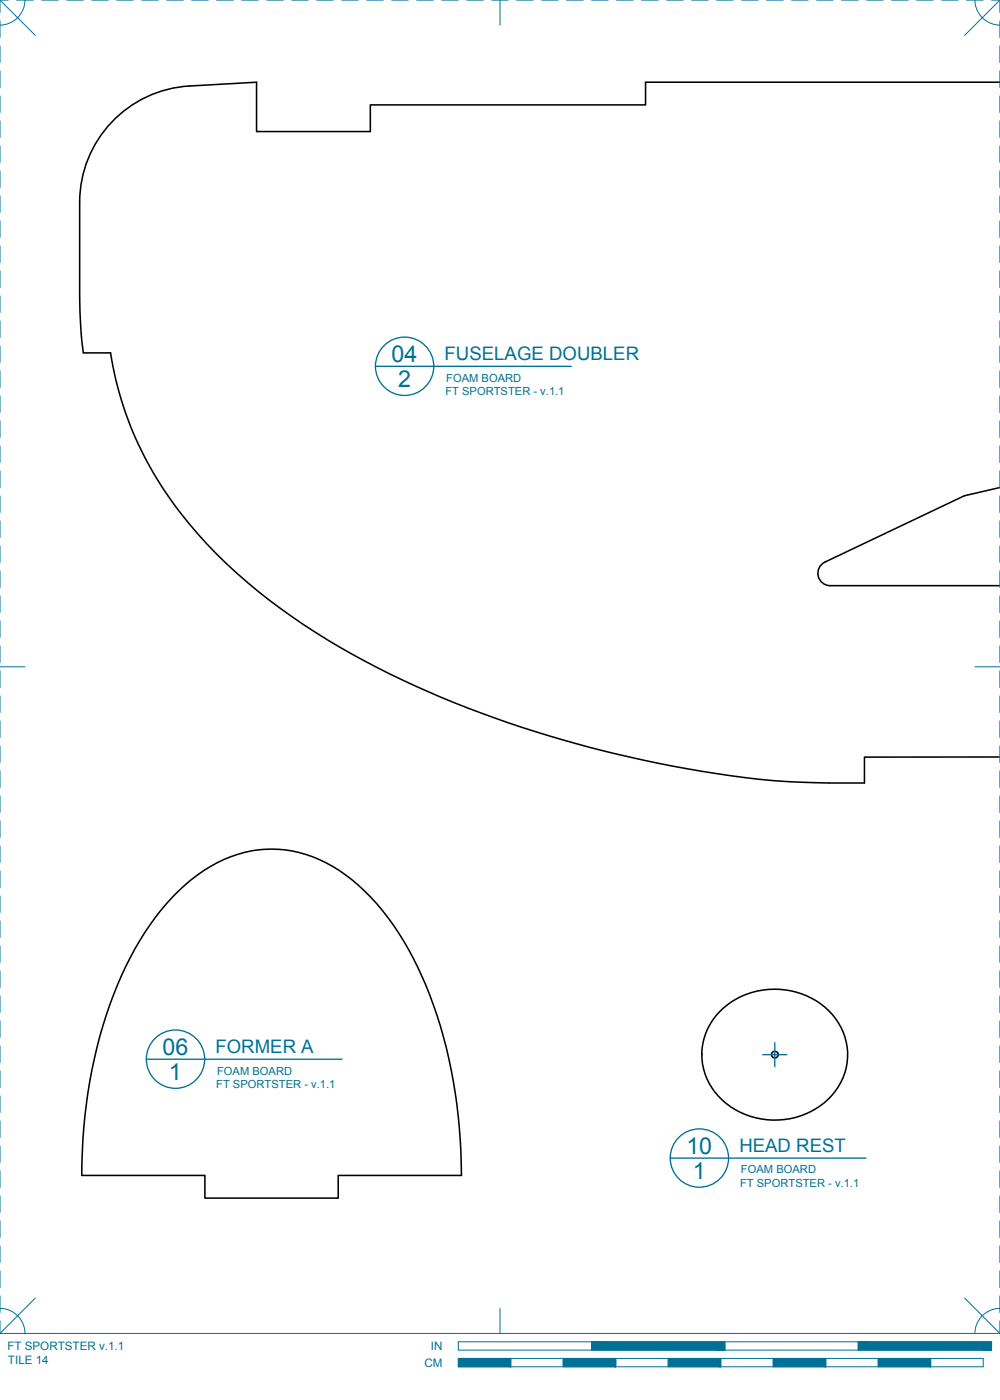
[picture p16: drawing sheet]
<svg xmlns="http://www.w3.org/2000/svg" width="190mm" height="267mm" viewBox="0 0 190 267" stroke-linecap="round" stroke-linejoin="round" font-family="sans-serif">
<defs><g id="words">
<g font-size="4.4" fill="#007095">
<text x="74.6" y="69">04</text>
<text x="75.8" y="73.7">2</text>
<text x="31" y="201">06</text>
<text x="32.2" y="205.7">1</text>
<text x="130.7" y="219.8">10</text>
<text x="132" y="224.6">1</text>
</g>
<g font-size="3.5" fill="#007095">
<text x="84.7" y="68.7">FUSELAGE DOUBLER</text>
<text x="41" y="200.7">FORMER A</text>
<text x="140.8" y="219.5">HEAD REST</text>
</g>
<g font-size="2.2" fill="#007095">
<text x="1.4" y="257.2">FT SPORTSTER v.1.1</text>
<text x="82.1" y="257.2">IN</text>
<text x="1.5" y="259.9">TILE 14</text>
<text x="80.8" y="260.4">CM</text>
</g>
<g font-size="2.1" fill="#007095">
<text x="84.8" y="75.3">FT SPORTSTER - v.1.1</text>
<text x="85" y="72.7">FOAM BOARD</text>
<text x="41.2" y="207.3">FT SPORTSTER - v.1.1</text>
<text x="41.4" y="204.7">FOAM BOARD</text>
<text x="141" y="226.1">FT SPORTSTER - v.1.1</text>
<text x="141.2" y="223.5">FOAM BOARD</text>
</g>
</g></defs>
<!-- layer: 01 CUT -->
<g fill="none" stroke="#000" stroke-width=".3">
<path d="M36.2 16.4a22.2 22.2 0 0 0-21 22.2v18.3l.3 6.5 .4 3.8h5.2M190.5 15.7h-67.5v4.3h-52.5v5.1h-21.6v-9.4l-12.7 .7M21.1 67.2a67.9 67.9 0 0 0 18.4 36.5 122.6 122.6 0 0 0 37.1 25.8 219.4 219.4 0 0 0 73.2 19.4l8.1 .3h6.8v-5h25.8M190.5 92.9l-6.8 1.5-26.5 12.7a2.36 2.36 0 0 0-1.3 2.6 2.36 2.36 0 0 0 2.3 1.9h32.3M32.9 170.9a26.7 26.7 0 0 1 17.5-9.1 24.4 24.4 0 0 1 17.9 6.8 53.3 53.3 0 0 1 13.6 21 97.4 97.4 0 0 1 6 34.3h-23.5v4.3h-25.4v-4.3h-23.4a93.2 93.2 0 0 1 8.3-39.7 52.1 52.1 0 0 1 9-13.3zM137 192.8a14.9 14.9 0 0 1 22.2 1.3 11.7 11.7 0 0 1-3.8 17.1 14.9 14.9 0 0 1-19.8-3.9 11.4 11.4 0 0 1 1.4-14.5z"/>
<circle cx="147.6" cy="200.9" r=".64"/>
</g>
<!-- layer: 23 NOTES -->
<g fill="none" stroke="#007095" stroke-width=".25">
<path d="M71.5 69.8h37.3M27.9 201.8h37.3M127.7 220.6h37.3"/>
<circle cx="77.1" cy="69.8" r="5.6"/>
<circle cx="33.4" cy="201.8" r="5.6"/>
<circle cx="133.2" cy="220.6" r="5.6"/>
</g>
<!-- layer: 24 DIMENSIONS -->
<path d="M147.6 198.6v4.6M145.3 200.9h4.6" fill="none" stroke="#007095" stroke-width=".25"/>
<!-- layer: 22 TILED -->
<g fill="#007095" stroke="#007095" stroke-width=".19">
<path d="M163.5 255.6l25.4 1.6v-1.6zM163.5 255.6l25.4 1.6h-25.4z"/>
<path d="M112.7 255.6l25.4 1.6v-1.6zM112.7 255.6l25.4 1.6h-25.4z"/>
<path d="M167.3 258.8l10 1.6v-1.6zM167.3 258.8l10 1.6h-10z"/>
<path d="M147.3 258.8l10 1.6v-1.6zM147.3 258.8l10 1.6h-10z"/>
<path d="M127.3 258.8l10 1.6v-1.6zM127.3 258.8l10 1.6h-10z"/>
<path d="M107.3 258.8l10 1.6v-1.6zM107.3 258.8l10 1.6h-10z"/>
<path d="M87.3 258.8l10 1.6v-1.6zM87.3 258.8l10 1.6h-10z"/>
</g>
<g fill="none" stroke="#007095" stroke-width=".19">
<path d="M0 0h1.6M0 0v2.4M0 4v3.2M0 8.7v3.2M0 13.5v3.2M0 18.3v3.1M0 0l6.7 6.8M3.2 0h3.1M4.8 0a4.8 4.8 0 0 1-4.8 4.8M7.9 0h3.2M12.7 0h3.2M17.5 0h3.1"/>
<path d="M22.2 0h3.2M27 0h3.2M31.7 0h3.2M36.5 0h3.2M41.3 0h3.1M46 0h3.2M50.8 0h3.2M55.6 0h3.1M60.3 0h3.2M65.1 0h3.2M69.8 0h3.2M74.6 0h3.2"/>
<path d="M79.4 0h3.1M84.1 0h3.2M88.9 0h3.2M93.7 0h3.1M95.2 0v4.8M98.4 0h3.2M103.2 0h3.1M107.9 0h3.2M112.7 0h3.2M117.5 0h3.1M122.2 0h3.2M127 0h3.2"/>
<path d="M131.7 0h3.2M136.5 0h3.2M141.3 0h3.1M146 0h3.2M150.8 0h3.2M155.6 0h3.1M160.3 0h3.2M165.1 0h3.2M169.8 0h3.2M174.6 0h3.2M179.4 0h3.1M184.1 0h3.2"/>
<path d="M185.7 0a4.8 4.8 0 0 0 4.8 4.8M188.9 0h1.6M190.5 0v2.4M190.5 4v3.2M190.5 8.7v3.2M190.5 13.5v3.2M190.5 18.3v3.1M190.5 0l-6.8 6.8M0 23v3.2M0 27.8v3.2M0 32.6v3.1M0 37.3v3.2"/>
<path d="M190.5 23v3.2M190.5 27.8v3.2M190.5 32.6v3.1M190.5 37.3v3.2M0 42.1v3.2M0 46.8v3.2M0 51.6v3.2M0 56.4v3.1M190.5 42.1v3.2M190.5 46.8v3.2M190.5 51.6v3.2M190.5 56.4v3.1"/>
<path d="M0 61.1v3.2M0 65.9v3.2M0 70.7v3.1M0 75.4v3.2M190.5 61.1v3.2M190.5 65.9v3.2M190.5 70.7v3.1M190.5 75.4v3.2M0 80.2v3.2M0 84.9v3.2M0 89.7v3.2M0 94.5v3.1"/>
<path d="M0 99.2v3.2M190.5 80.2v3.2M190.5 84.9v3.2M190.5 89.7v3.2M190.5 94.5v3.1M190.5 99.2v3.2M0 104v3.2M0 108.8v3.1M0 113.5v3.2M0 118.3v3.2M190.5 104v3.2M190.5 108.8v3.1"/>
<path d="M190.5 113.5v3.2M190.5 118.3v3.2M0 127h4.8M0 123v3.2M0 127.8v3.2M0 132.6v3.1M0 137.3v3.2M185.7 127h4.8M190.5 123v3.2M190.5 127.8v3.2M190.5 132.6v3.1M190.5 137.3v3.2"/>
<path d="M0 142.1v3.2M0 146.9v3.1M0 151.6v3.2M0 156.4v3.2M190.5 142.1v3.2M190.5 146.9v3.1M190.5 151.6v3.2M190.5 156.4v3.2M0 161.1v3.2M0 165.9v3.2M0 170.7v3.1M0 175.4v3.2"/>
<path d="M190.5 161.1v3.2M190.5 165.9v3.2M190.5 170.7v3.1M190.5 175.4v3.2M0 180.2v3.2M0 185v3.1M0 189.7v3.2M0 194.5v3.2M0 199.2v3.2M190.5 180.2v3.2M190.5 185v3.1M190.5 189.7v3.2"/>
<path d="M190.5 194.5v3.2M190.5 199.2v3.2M0 204v3.2M0 208.8v3.1M0 213.5v3.2M0 218.3v3.2M190.5 204v3.2M190.5 208.8v3.1M190.5 213.5v3.2M190.5 218.3v3.2M0 223.1v3.1M0 227.8v3.2"/>
<path d="M0 232.6v3.2M0 237.3v3.2M190.5 223.1v3.1M190.5 227.8v3.2M190.5 232.6v3.2M190.5 237.3v3.2M0 249.3a4.7 4.7 0 0 1 4.8 4.7M0 242.1v3.2M0 246.9v3.1M0 251.6v2.4M0 254h190.5M6.7 247.3l-6.7 6.7"/>
<path d="M87.3 255.6h101.6v1.6h-101.6zM87.3 258.8h100v1.6h-100zM95.2 249.3v4.7M97.3 258.8v1.6M107.3 258.8v1.6M112.7 255.6v1.6M117.3 258.8v1.6M127.3 258.8v1.6M137.3 258.8v1.6M138.1 255.6v1.6M147.3 258.8v1.6M157.3 258.8v1.6"/>
<path d="M163.5 255.6v1.6M167.3 258.8v1.6M177.3 258.8v1.6M183.7 247.3l6.8 6.7M190.5 249.3a4.7 4.7 0 0 0-4.8 4.7M190.5 242.1v3.2M190.5 246.9v3.1M190.5 251.6v2.4"/>
</g>
<use href="#words"/>
</svg>
